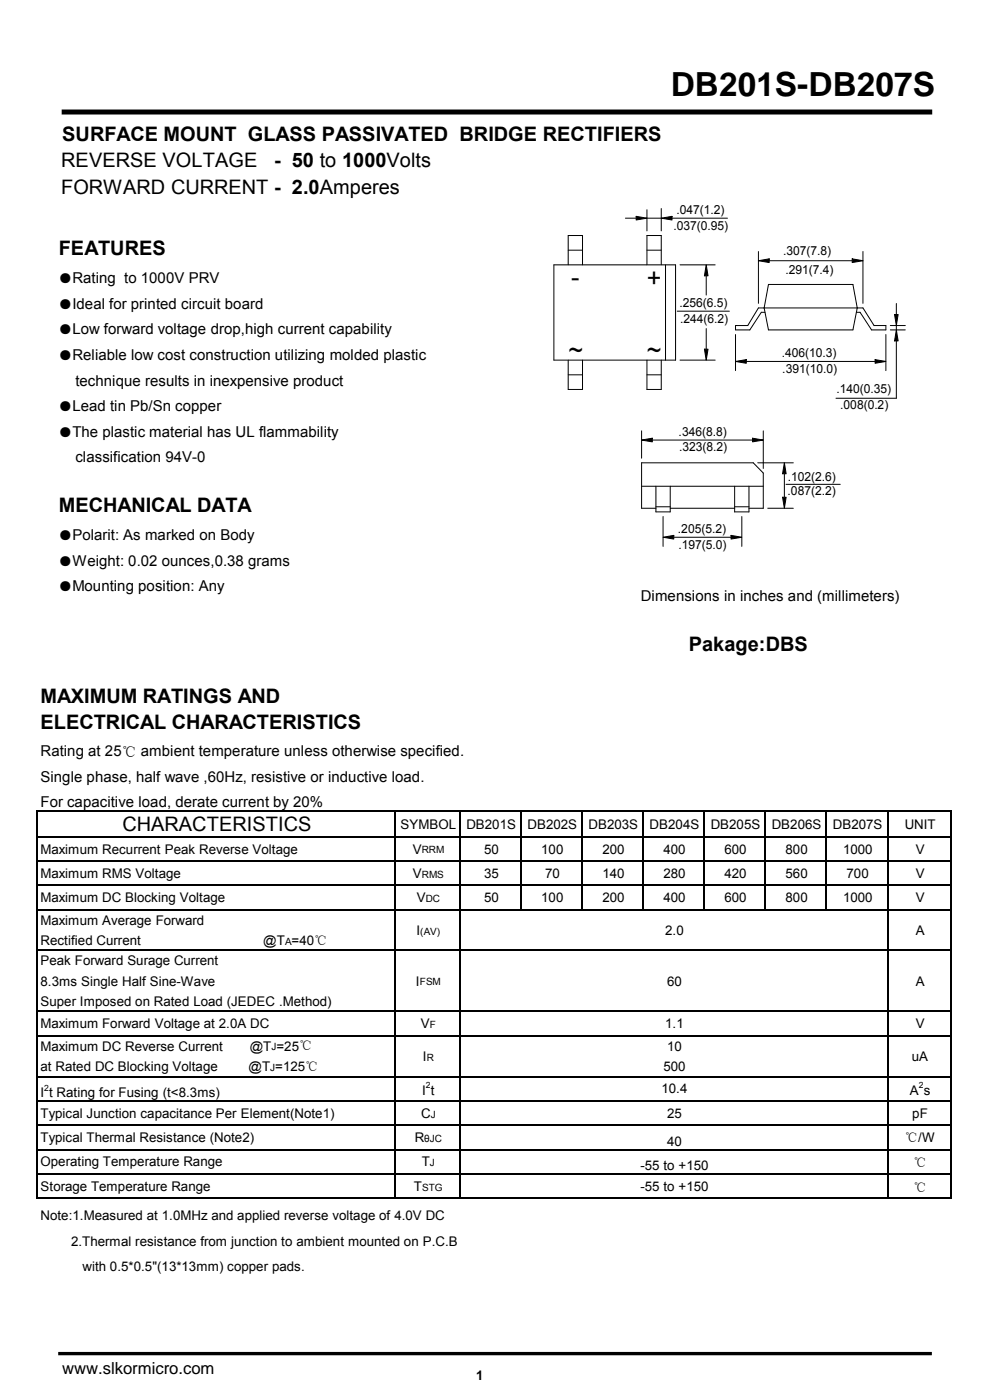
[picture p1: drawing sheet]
<svg xmlns="http://www.w3.org/2000/svg" width="210mm" height="297mm" viewBox="0 0 210 297" stroke-linecap="round" stroke-linejoin="round" font-family="sans-serif">
<defs><g id="words">
<text font-size="7.1" x="142.3" y="20.4">DB201S-DB207S</text>
<g font-size="5.5">
<text x="121.2" y="60.7">-</text>
<text x="137.2" y="60.9">+</text>
<text x="120.6" y="76.2">~</text>
<text x="137.2" y="76.1">~</text>
</g>
<g font-size="4.2">
<text x="13.2" y="29.9">SURFACE MOUNT GLASS PASSIVATED BRIDGE RECTIFIERS</text>
<text x="13" y="35.4">REVERSE VOLTAGE</text>
<text x="58.2" y="35.4">- 50 to 1000Volts</text>
<text x="13" y="41.1">FORWARD CURRENT - 2.0Amperes</text>
<text x="12.5" y="54.2">FEATURES</text>
<text x="12.5" y="108.6">MECHANICAL DATA</text>
<text x="146.1" y="138.1">Pakage:DBS</text>
<text x="8.6" y="149">MAXIMUM RATINGS AND</text>
<text x="8.6" y="154.7">ELECTRICAL CHARACTERISTICS</text>
<text x="26" y="176.3">CHARACTERISTICS</text>
</g>
<text font-size="3.5" x="13.2" y="291.4">www.slkormicro.com</text>
<g font-size="3.2">
<text x="16" y="81.8">technique results in inexpensive product</text>
<text x="16" y="98">classification 94V-0</text>
<text x="135.9" y="127.5">Dimensions in inches and (millimeters)</text>
<text x="8.6" y="160.4">Rating at 25℃ ambient temperature unless otherwise specified.</text>
<text x="8.6" y="165.8">Single phase, half wave ,60Hz, resistive or inductive load.</text>
<text x="8.6" y="171.2">For capacitive load, derate current by 20%</text>
</g>
<g font-size="2.8">
<text x="12.5" y="60.1">●Rating to 1000V PRV</text>
<text x="12.5" y="65.5">●Ideal for printed circuit board</text>
<text x="12.5" y="70.9">●Low forward voltage drop,high current capability</text>
<text x="12.5" y="76.4">●Reliable low cost construction utilizing molded plastic</text>
<text x="12.5" y="87.2">●Lead tin Pb/Sn copper</text>
<text x="12.5" y="92.6">●The plastic material has UL flammability</text>
<text x="12.5" y="114.5">●Polarit: As marked on Body</text>
<text x="12.5" y="120">●Weight: 0.02 ounces,0.38 grams</text>
<text x="12.5" y="125.4">●Mounting position: Any</text>
<text x="85" y="175.8">SYMBOL</text>
<text x="98.9" y="175.8">DB201S</text>
<text x="111.9" y="175.8">DB202S</text>
<text x="124.8" y="175.8">DB203S</text>
<text x="137.8" y="175.8">DB204S</text>
<text x="150.7" y="175.8">DB205S</text>
<text x="163.7" y="175.8">DB206S</text>
<text x="176.7" y="175.8">DB207S</text>
<text x="191.9" y="175.8">UNIT</text>
<text x="8.6" y="181.1">Maximum Recurrent Peak Reverse Voltage</text>
<text x="87.5" y="181.1">V</text>
<text x="102.7" y="181.1">50</text>
<text x="114.8" y="181.1">100</text>
<text x="127.8" y="181.1">200</text>
<text x="140.7" y="181.1">400</text>
<text x="153.7" y="181.1">600</text>
<text x="166.6" y="181.1">800</text>
<text x="178.8" y="181.1">1000</text>
<text x="194.2" y="181.1">V</text>
<text x="8.6" y="186.2">Maximum RMS Voltage</text>
<text x="8.6" y="191.4">Maximum DC Blocking Voltage</text>
<text x="87.6" y="186.2">V</text>
<text x="88.4" y="191.4">V</text>
<text x="102.7" y="186.2">35</text>
<text x="102.7" y="191.4">50</text>
<text x="114.8" y="191.4">100</text>
<text x="115.6" y="186.2">70</text>
<text x="127.8" y="186.2">140</text>
<text x="127.8" y="191.4">200</text>
<text x="140.7" y="186.2">280</text>
<text x="140.7" y="191.4">400</text>
<text x="153.7" y="186.2">420</text>
<text x="153.7" y="191.4">600</text>
<text x="166.6" y="186.2">560</text>
<text x="166.6" y="191.4">800</text>
<text x="178.8" y="191.4">1000</text>
<text x="179.6" y="186.2">700</text>
<text x="194.2" y="186.2">V</text>
<text x="194.2" y="191.4">V</text>
<text x="8.6" y="196.1">Maximum Average Forward</text>
<text x="8.6" y="200.4">Rectified Current</text>
<text x="55.8" y="200.4">@T =40℃</text>
<text x="88.3" y="198.3">I</text>
<text x="141.1" y="198.3">2.0</text>
<text x="194.2" y="198.3">A</text>
<text x="8.6" y="204.8">Peak Forward Surage Current</text>
<text x="8.6" y="209.1">8.3ms Single Half Sine-Wave</text>
<text x="88.2" y="209.1">I</text>
<text x="141.5" y="209.1">60</text>
<text x="194.2" y="209.1">A</text>
<text x="8.6" y="213.4">Super Imposed on Rated Load (JEDEC .Method)</text>
<text x="8.6" y="218.1">Maximum Forward Voltage at 2.0A DC</text>
<text x="89.3" y="218.1">V</text>
<text x="141.1" y="218.1">1.1</text>
<text x="194.2" y="218.1">V</text>
<text x="8.6" y="222.9">Maximum DC Reverse Current</text>
<text x="8.6" y="227.2">at Rated DC Blocking Voltage</text>
<text x="52.7" y="227.2">@T =125℃</text>
<text x="53" y="222.9">@T =25℃</text>
<text x="89.7" y="225">I</text>
<text x="140.7" y="227.2">500</text>
<text x="141.5" y="222.9">10</text>
<text x="193.4" y="225">uA</text>
<text x="8.6" y="232.7">I t Rating for Fusing (t&lt;8.3ms)</text>
<text x="89.5" y="232.2">I t</text>
<text x="140.3" y="231.9">10.4</text>
<text x="193" y="232.2">A s</text>
<text x="8.6" y="237.1">Typical Junction capacitance Per Element(Note1)</text>
<text x="89.3" y="237.1">C</text>
<text x="141.5" y="237.1">25</text>
<text x="193.5" y="237.1">pF</text>
<text x="8.6" y="242.3">Typical Thermal Resistance (Note2)</text>
<text x="88" y="242.3">R</text>
<text x="141.5" y="243.1">40</text>
<text x="191.9" y="242.3">℃/W</text>
<text x="8.6" y="247.4">Operating Temperature Range</text>
<text x="89.5" y="247.4">T</text>
<text x="135.8" y="248.2">-55 to +150</text>
<text x="193.8" y="247.6">℃</text>
<text x="8.6" y="252.6">Storage Temperature Range</text>
<text x="87.8" y="252.6">T</text>
<text x="135.8" y="252.6">-55 to +150</text>
<text x="193.8" y="252.8">℃</text>
<text x="8.6" y="258.8">Note:1.Measured at 1.0MHz and applied reverse voltage of 4.0V DC</text>
<text x="15.1" y="264.2">2.Thermal resistance from junction to ambient mounted on P.C.B</text>
<text x="17.5" y="269.7">with 0.5*0.5&quot;(13*13mm) copper pads.</text>
<text x="101" y="292.8">1</text>
</g>
<g font-size="2.6">
<text x="143.5" y="45.4">.047(1.2)</text>
<text x="142.9" y="48.7">.037(0.95)</text>
<text x="166.1" y="54">.307(7.8)</text>
<text x="166.6" y="58">.291(7.4)</text>
<text x="144.2" y="65.1">.256(6.5)</text>
<text x="144.3" y="68.5">.244(6.2)</text>
<text x="165.8" y="75.8">.406(10.3)</text>
<text x="165.9" y="79.2">.391(10.0)</text>
<text x="177.4" y="83.5">.140(0.35)</text>
<text x="178.2" y="86.8">.008(0.2)</text>
<text x="143.9" y="92.4">.346(8.8)</text>
<text x="144.1" y="95.8">.323(8.2)</text>
<text x="167.1" y="101.9">.102(2.6)</text>
<text x="167.1" y="104.9">.087(2.2)</text>
<text x="143.8" y="113.1">.205(5.2)</text>
<text x="143.9" y="116.5">.197(5.0)</text>
</g>
<g font-size="2.1">
<text x="89.5" y="181">RRM</text>
<text x="89.5" y="186.2">RMS</text>
<text x="90.3" y="191.4">DC</text>
<text x="60.5" y="200.4">A</text>
<text x="89.2" y="198.3">(AV)</text>
<text x="89.1" y="209">FSM</text>
<text x="91.2" y="218.1">F</text>
<text x="57.3" y="227.2">J</text>
<text x="57.6" y="222.8">J</text>
<text x="90.5" y="225">R</text>
<text x="91.4" y="237.1">J</text>
<text x="90" y="242.3">θJC</text>
<text x="91.2" y="247.4">J</text>
<text x="89.5" y="252.6">STG</text>
</g>
<g font-size="1.8">
<text x="9.4" y="231.4">2</text>
<text x="90.3" y="230.8">2</text>
<text x="194.9" y="230.8">2</text>
</g>
</g></defs>
<g fill="none" stroke="#000" stroke-width=".34">
<path d="M7.7 172.1h194.2M7.7 177.5h194.2M7.9 171.9v82.5M83.8 171.9v82.5M97.6 171.9v82.5M110.5 171.9v21.2M123.5 171.9v21.2M136.4 171.9v21.2M149.4 171.9v21.2M162.3 171.9v21.2M175.3 171.9v21.2M188.3 171.9v82.5"/>
<path d="M201.8 171.9v82.5M7.7 182.6h194.2M7.7 187.8h194.2M7.7 193h194.2M7.7 201.6h194.2M7.7 214.6h194.2M7.7 219.7h194.2M7.7 228.4h194.2M7.7 233.5h194.2M7.7 238.7h194.2M7.7 243.9h194.2M7.7 249h194.2"/>
<path d="M7.7 254.2h194.2"/>
</g>
<path d="M13.1 23.8h184.6" fill="none" stroke="#000" stroke-width="1.1" stroke-linecap="butt"/>
<g fill="none" stroke="#000" stroke-width=".21">
<path d="M117.5 56.2h25.8v20.2h-25.8zM120.5 56.2v-6.2h3.1v6.2M120.5 53.1h3.1M132.7 46.3h2.2M134.9 45.9l2.3 .4-2.3 .4zM137.2 56.2v-6.2h3.1v6.2M137.2 53.1h3.1M137.2 44.5v4.5M137.2 46.3h3.1M140.3 46.3l2.2-.4v.8zM140.3 44.2v4.8M141.2 56.2v20.2"/>
<path d="M142.5 46.3h11.8M144.2 56.2h7.5M149.8 56.2l.4 2.3h-.8zM149.8 58.5v4.1M160.9 55.3l2.3-.4v.8zM160.9 53.4v10.9M163.2 55.3h17.6M180.8 54.9l2.2 .4-2.2 .4zM183 53.4v10.9M120.5 76.4v6.2h3.1v-6.2M120.5 79.5h3.1M137.2 76.4v6.2h3.1v-6.2"/>
<path d="M137.2 79.5h3.1M143.7 66h11M144.2 76.4h7.5M149.4 74.1h.8l-.4 2.3zM149.8 69.7v4.4M156 76.7l2.3-.4v.8zM156 71v7.6M158.3 76.7h27.3M162.3 66.3h-.8l-2.5 3.7h-3v-.9h2.6l2.3-3.8h22.1l2.4 3.7 2.5 .1v.9h-3l-2.5-3.7h-.8M163 60.3h17.9l.9 5-.9 4.7h-17.9l-.9-4.7zM185.6 76.3l2.3 .4-2.3 .4zM187.9 71v7.6"/>
<path d="M188.9 70h3.1M188.9 69.1h3.1M189.7 66.7h.8l-.4 2.4zM190.1 70l.4 2.3h-.8zM190.1 64.4v2.3M190.1 69.1v.9M190.1 72.3v12.2h-12.8M136.1 93.4l2.3-.4v.7zM136.1 91.4v5.8M138.4 93.4h21.2M159.6 93l2.3 .4-2.3 .3zM160.7 98.2h7.6"/>
<path d="M161.9 91.4v8M166.4 98.2l.4 2.3h-.8zM136.1 103.1h25.8M139.1 107.8h-3v-9.6h23.7l2.1 2.1v7.5h-3M139.1 103.1v5.5h3.1v-5.5M139.1 107.5h3.1M140.6 114l2.3-.4v.8zM140.6 109.6v6.3M142.2 107.8h13.6M142.9 114h12.2M155.1 113.6l2.2 .4-2.2 .4zM155.8 103.1v5.5h3.1v-5.5"/>
<path d="M155.8 107.5h3.1M157.3 109.6v6.3M162.8 107.8h5.5M166 105.5h.8l-.4 2.3zM166.4 100.5v5M166.7 102.7h11.5"/>
</g>
<g fill="#000">
<path d="M134.9 45.9l2.3 .4-2.3 .4zM140.3 46.3l2.2-.4v.8zM149.8 56.2l.4 2.3h-.8zM160.9 55.3l2.3-.4v.8zM180.8 54.9l2.2 .4-2.2 .4zM149.4 74.1h.8l-.4 2.3zM156 76.7l2.3-.4v.8zM185.6 76.3l2.3 .4-2.3 .4zM189.7 66.7h.8l-.4 2.4zM190.1 70l.4 2.3h-.8zM136.1 93.4l2.3-.4v.7zM159.6 93l2.3 .4-2.3 .3z"/>
<path d="M140.6 114l2.3-.4v.8zM155.1 113.6l2.2 .4-2.2 .4zM166.4 98.2l.4 2.3h-.8zM166 105.5h.8l-.4 2.3z"/>
</g>
<path d="M12.3 287.1h185.4" fill="none" stroke="#000" stroke-width=".71" stroke-linecap="butt"/>
<use href="#words"/>
</svg>
